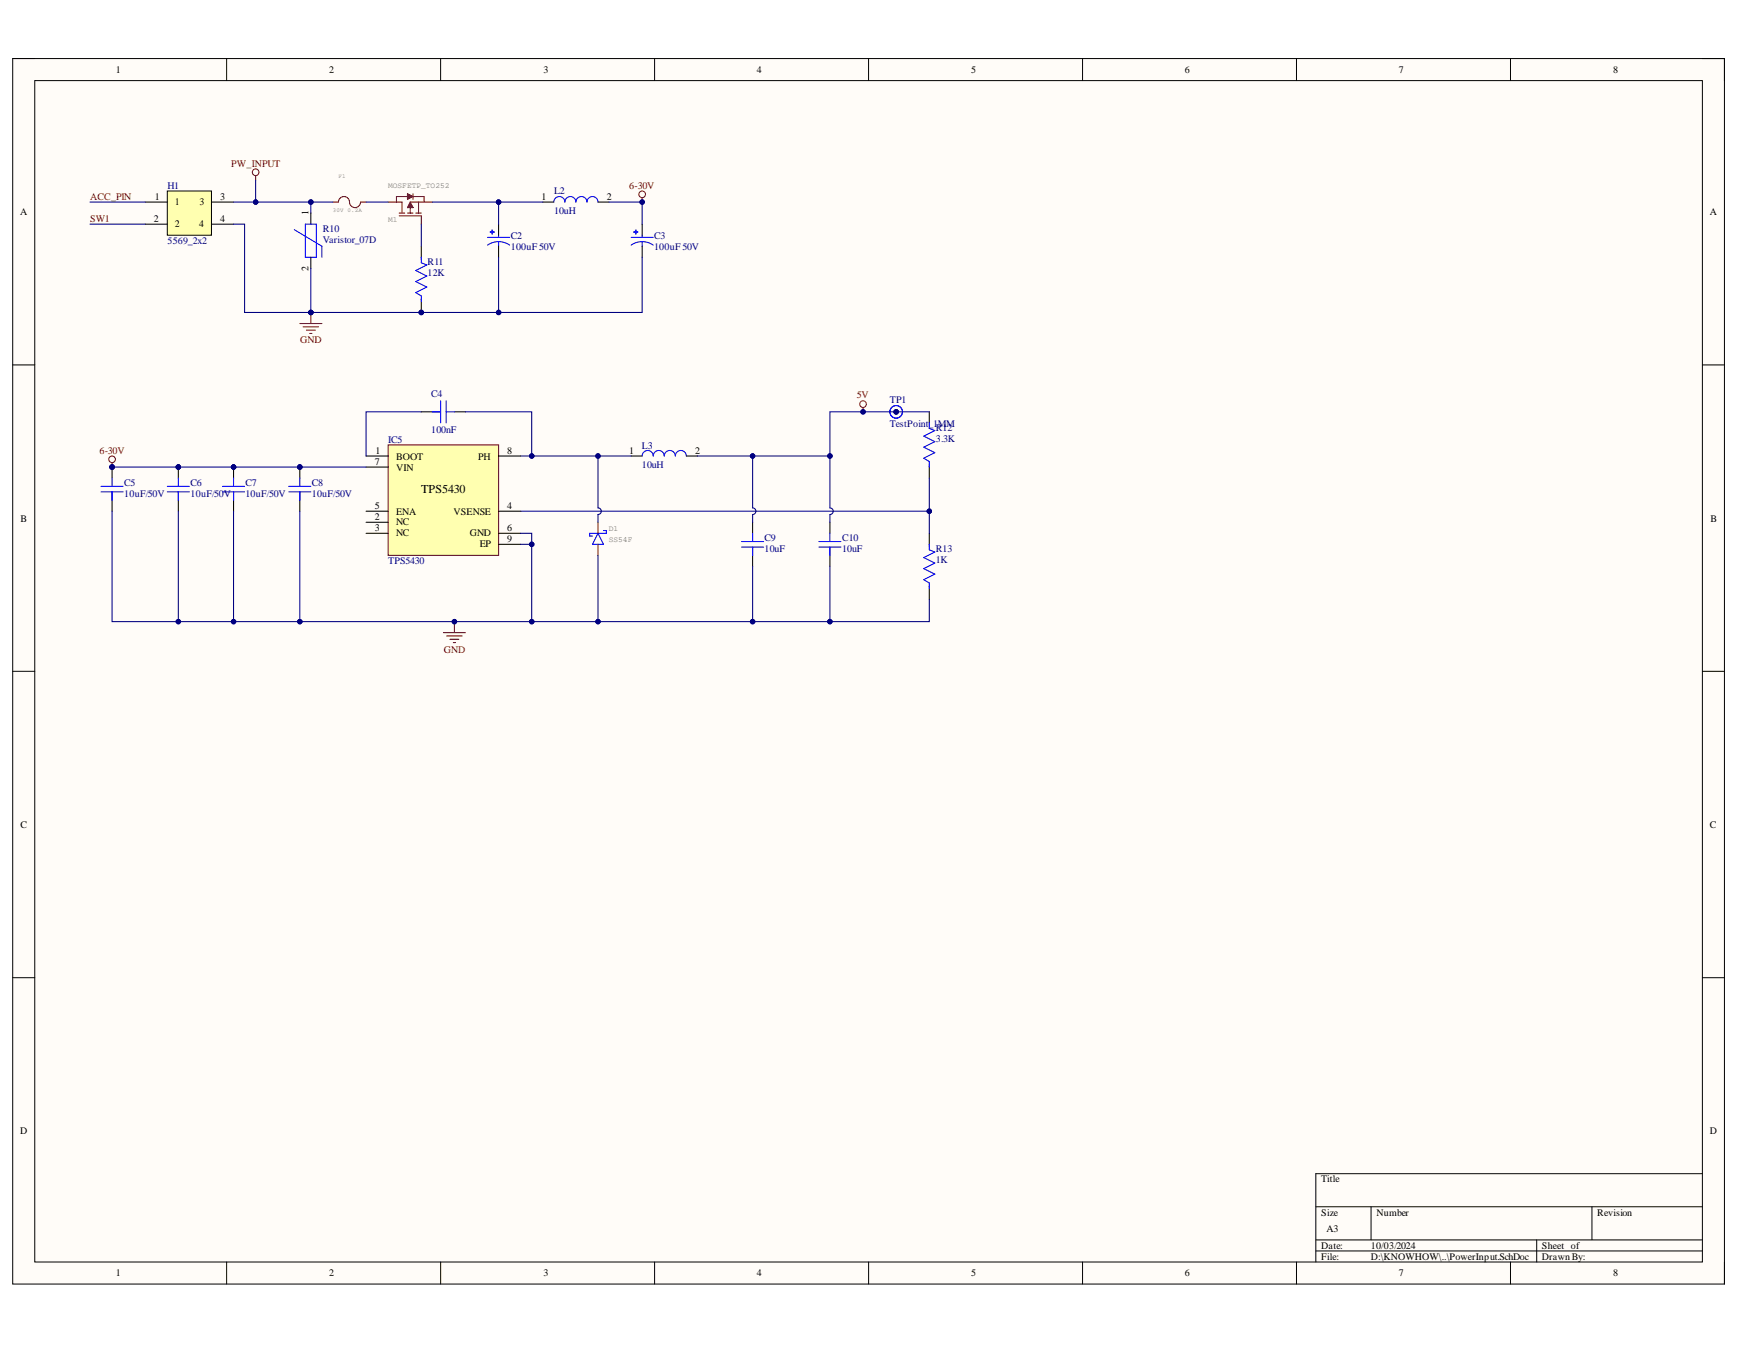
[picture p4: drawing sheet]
<svg xmlns="http://www.w3.org/2000/svg" width="279mm" height="216mm" viewBox="0 0 279 216" stroke-linecap="round" stroke-linejoin="round" font-family="sans-serif">
<defs><g id="words">
<text font-size="1.9" x="67.7" y="79.2">TPS5430</text>
<g font-size="1.6">
<text x="18.6" y="11.7">1</text>
<text x="52.9" y="11.7">2</text>
<text x="87.3" y="11.7">3</text>
<text x="121.5" y="11.7">4</text>
<text x="155.9" y="11.7">5</text>
<text x="190.3" y="11.7">6</text>
<text x="224.6" y="11.7">7</text>
<text x="259" y="11.7">8</text>
<text x="3.2" y="34.6">A</text>
<text x="24.7" y="35.7">2</text>
<text x="24.9" y="32.1">1</text>
<text x="28.1" y="32.9">1</text>
<text x="32" y="32.9">3</text>
<text x="35.3" y="35.7">4</text>
<text x="35.3" y="32.1">3</text>
<text x="49.6" y="34.6" transform="rotate(-90 49.6 34.6)">1</text>
<text x="86.9" y="32.1">1</text>
<text x="97.4" y="32.1">2</text>
<text x="274.6" y="34.6">A</text>
<text x="28.1" y="36.5">2</text>
<text x="32" y="36.5">4</text>
<text x="49.6" y="43.4" transform="rotate(-90 49.6 43.4)">2</text>
<text x="60.2" y="74.6">7</text>
<text x="60.3" y="72.8">1</text>
<text x="63.6" y="75.5">VIN</text>
<text x="63.6" y="73.8">BOOT</text>
<text x="76.8" y="73.8">PH</text>
<text x="81.4" y="72.8">8</text>
<text x="101.1" y="72.8">1</text>
<text x="111.6" y="72.8">2</text>
<text x="3.3" y="83.7">B</text>
<text x="60.2" y="81.7">5</text>
<text x="60.2" y="83.5">2</text>
<text x="63.6" y="82.6">ENA</text>
<text x="72.8" y="82.6">VSENSE</text>
<text x="81.4" y="81.7">4</text>
<text x="274.7" y="83.7">B</text>
<text x="60.2" y="85.3">3</text>
<text x="63.6" y="84.3">NC</text>
<text x="63.6" y="86.1">NC</text>
<text x="75.4" y="86.1">GND</text>
<text x="77" y="87.9">EP</text>
<text x="81.4" y="87">9</text>
<text x="81.4" y="85.3">6</text>
<text x="3.3" y="132.9">C</text>
<text x="274.6" y="132.9">C</text>
<text x="3.2" y="182">D</text>
<text x="274.6" y="182">D</text>
<text x="212.2" y="189.8">Title</text>
<text x="212.2" y="195.1">Size</text>
<text x="213" y="197.8">A3</text>
<text x="221" y="195.1">Number</text>
<text x="256.5" y="195.1">Revision</text>
<text x="212.2" y="200.5">Date:</text>
<text x="212.2" y="202.2">File:</text>
<text x="220.1" y="200.5">10/03/2024</text>
<text x="220.1" y="202.2">D:\KNOWHOW\..\PowerInput.SchDoc</text>
<text x="247.6" y="200.5">Sheet of</text>
<text x="247.6" y="202.2">Drawn By:</text>
<text x="18.6" y="204.8">1</text>
<text x="52.9" y="204.8">2</text>
<text x="87.3" y="204.8">3</text>
<text x="121.5" y="204.8">4</text>
<text x="155.9" y="204.8">5</text>
<text x="190.3" y="204.8">6</text>
<text x="224.6" y="204.8">7</text>
<text x="259" y="204.8">8</text>
</g>
<g font-size="1.6" fill="#800000">
<text x="37.1" y="26.8">PW_INPUT</text>
<text x="14.5" y="32.1">ACC_PIN</text>
<text x="14.5" y="35.7">SW1</text>
<text x="101.1" y="30.3">6-30V</text>
<text x="48.2" y="55.1">GND</text>
<text x="137.6" y="64">5V</text>
<text x="16" y="72.8">6-30V</text>
<text x="71.3" y="104.8">GND</text>
</g>
<g font-size="1.6" fill="#000080">
<text x="26.9" y="30.3">H1</text>
<text x="89" y="31.2">L2</text>
<text x="89" y="34.4">10uH</text>
<text x="26.9" y="39.2">5569_2x2</text>
<text x="51.8" y="37.3">R10</text>
<text x="51.8" y="39">Varistor_07D</text>
<text x="82" y="38.4">C2</text>
<text x="82" y="40.1">100uF 50V</text>
<text x="105" y="38.4">C3</text>
<text x="105" y="40.1">100uF 50V</text>
<text x="68.7" y="42.6">R11</text>
<text x="68.7" y="44.4">12K</text>
<text x="69.3" y="63.8">C4</text>
<text x="142.9" y="64.7">TP1</text>
<text x="62.3" y="71.1">IC5</text>
<text x="69.3" y="69.5">100nF</text>
<text x="103.1" y="72">L3</text>
<text x="142.9" y="68.5">TestPoint_1MM</text>
<text x="150.3" y="69.1">R12</text>
<text x="150.3" y="70.9">3.3K</text>
<text x="20" y="78">C5</text>
<text x="30.6" y="78">C6</text>
<text x="39.4" y="78">C7</text>
<text x="50.1" y="78">C8</text>
<text x="103.1" y="75.1">10uH</text>
<text x="20" y="79.8">10uF/50V</text>
<text x="30.6" y="79.8">10uF/50V</text>
<text x="39.4" y="79.8">10uF/50V</text>
<text x="50.1" y="79.8">10uF/50V</text>
<text x="122.8" y="86.9">C9</text>
<text x="122.8" y="88.6">10uF</text>
<text x="135.2" y="86.9">C10</text>
<text x="135.2" y="88.6">10uF</text>
<text x="150.3" y="88.6">R13</text>
<text x="62.3" y="90.6">TPS5430</text>
<text x="150.3" y="90.4">1K</text>
</g>
<g font-size="1.3" fill="#808080">
<text x="62.3" y="35.6">M1</text>
<text x="62.3" y="30.2">MOSFETP_TO252</text>
<text x="97.8" y="85.3">D1</text>
<text x="97.8" y="87">SS54F</text>
</g>
<g font-size=".9" fill="#808080">
<text x="54.4" y="28.6">F1</text>
<text x="53.4" y="34">30V 0.2A</text>
</g>
</g></defs>
<path d="M2 9.4h274.9v196.7h-274.9z" fill-rule="evenodd" fill="#fffcf8"/>
<path d="M2 9.4h274.9v196.7h-274.9z" fill="none" stroke="#000" stroke-width=".16"/>
<path d="M5.6 12.9h267.8v189.7h-267.8z" fill-rule="evenodd" fill="#fffcf8"/>
<g fill="none" stroke="#000" stroke-width=".16">
<path d="M2 9.4h3.6M5.6 12.9h267.8v189.7h-267.8zM36.4 9.4v3.5M70.8 9.4v3.5M105.1 9.4v3.5M139.5 9.4v3.5M173.8 9.4v3.5M208.2 9.4v3.5M242.5 9.4v3.5M273.4 9.4h3.5v3.5M2 58.6h3.6M273.4 58.6h3.5"/>
<path d="M2 107.8h3.6M273.4 107.8h3.5M2 156.9h3.6M273.4 156.9h3.5M211.3 193.7h62.1M211.3 199h62.1M220.2 193.7v5.3M246.8 199v3.6M255.6 193.7v5.3M273.4 188.4h-62.1v14.2M36.4 202.6v3.5M70.8 202.6v3.5"/>
<path d="M105.1 202.6v3.5M139.5 202.6v3.5M173.8 202.6v3.5M208.2 202.6v3.5M211.3 200.8h62.1M242.5 202.6v3.5M276.9 202.6v3.5"/>
</g>
<path d="M79 36.9h.1v.7h-.1z" fill-rule="evenodd" fill="#00f"/>
<path d="M79 36.9h.1v.7h-.1z" fill="none" stroke="#00f" stroke-width=".17"/>
<path d="M78.7 37.2h.6v.1h-.6z" fill-rule="evenodd" fill="#00f"/>
<path d="M78.3 39.3a3.1 3.1 0 0 1 3.5 0M78.3 38.1h3.5M78.7 37.2h.6v.1h-.6zM80.1 37.7v.4M80.1 38.8v.7" fill="none" stroke="#00f" stroke-width=".17"/>
<path d="M80.1 36v1.7M80.1 39.5v1.8" fill="none" stroke="#000" stroke-width=".17"/>
<path d="M102 36.9h.1v.7h-.1z" fill-rule="evenodd" fill="#00f"/>
<path d="M102 36.9h.1v.7h-.1z" fill="none" stroke="#00f" stroke-width=".17"/>
<path d="M101.8 37.2h.6v.1h-.6z" fill-rule="evenodd" fill="#00f"/>
<path d="M88.9 32.4a.89 .89 0 0 1 .9-.9 .89 .89 0 0 1 .9 .9 .89 .89 0 0 1 .9-.9 .89 .89 0 0 1 .9 .9 .89 .89 0 0 1 .9-.9 .89 .89 0 0 1 .9 .9 .89 .89 0 0 1 .8-.9 .89 .89 0 0 1 .9 .9M101.3 39.3a3.1 3.1 0 0 1 3.6 0M101.3 38.1h3.6M101.8 37.2h.6v.1h-.6zM103.1 37.7v.4M103.1 38.8v.7" fill="none" stroke="#00f" stroke-width=".17"/>
<path d="M87.2 32.4h1.7M96 32.4h1.8M103.1 36v1.7M103.1 39.5v1.8" fill="none" stroke="#000" stroke-width=".17"/>
<g fill="none" stroke="#800000" stroke-width=".17">
<path d="M62.3 32.4h2.2v1.8M63.7 32.4v-.9h4.4v.9M64.1 34.2h.9M64.1 34.6h3.6v1.4M65.4 34.2h.9M65.4 33.3h.9M65.4 31.1l.9 .4-.9 .5zM65.5 31.4l.6 .1M65.5 31.2l.6 .3-.6 .4zM65.9 32.9l-.2 .4h-.3M65.9 32.9l.2 .4h.2M65.9 32.4v1.8"/>
<path d="M65.9 32.4h3.5M65.9 32.4l.4 .9M65.9 32.4l-.5 .9M65.9 32.9l-.5 .4M65.9 32.9l.4 .4M66.1 31.5l-.6 .2M66.3 31.1v.9M66.8 34.2h.9M67.2 32.4v1.8"/>
</g>
<circle cx="67.7" cy="50.2" r=".35" fill="#000080"/>
<circle cx="67.7" cy="50.2" r=".35" fill="none" stroke="#000080" stroke-width=".16"/>
<path d="M67.7 48.4v1.8" fill="none" stroke="#000" stroke-width=".17"/>
<circle cx="67.7" cy="50.2" r=".35" fill="#000080"/>
<circle cx="67.7" cy="50.2" r=".35" fill="none" stroke="#000080" stroke-width=".16"/>
<path d="M49.9 34.2v1.8M67.7 39.5v1.8M49.9 41.3v1.8" fill="none" stroke="#000" stroke-width=".17"/>
<path d="M47.3 36.9l4.4 2.6v1.8M49 36h1.8v5.3h-1.8zM67.7 41.3v.9l.8 .3-1.7 .9 1.7 .9-1.7 .9 1.7 .9-1.7 .9 .9 .5v.9" fill="none" stroke="#00f" stroke-width=".17"/>
<path d="M53.5 32.4h.8a.89 .89 0 0 1 .9-.9 .89 .89 0 0 1 .9 .9 .89 .89 0 0 0 .9 .9 .89 .89 0 0 0 .9-.9h.9" fill="none" stroke="#800000" stroke-width=".17"/>
<path d="M26.9 30.7h7.1v7h-7.1z" fill-rule="evenodd" fill="#ffffb0"/>
<path d="M26.9 30.7h7.1v7h-7.1z" fill="none" stroke="#000" stroke-width=".16"/>
<path d="M23.3 32.4h3.6M23.3 36h3.6M34 32.4h3.5M34 36h3.5" fill="none" stroke="#000" stroke-width=".17"/>
<path d="M48.1 51.9h3.6M48.7 52.5h2.5M49.2 53h1.4M49.7 53.5h.4M49.9 50.2v1.7" fill="none" stroke="#800000" stroke-width=".17"/>
<circle cx="49.9" cy="50.2" r=".36" fill="#000080"/>
<circle cx="49.9" cy="50.2" r=".36" fill="none" stroke="#000080" stroke-width=".16"/>
<g fill="none" stroke="#800000" stroke-width=".16">
<circle cx="41" cy="27.7" r=".53"/>
<circle cx="103.1" cy="31.2" r=".53"/>
</g>
<path d="M41.1 28.2v.7M103.1 31.7v.7" fill="none" stroke="#800000" stroke-width=".17"/>
<circle cx="103.1" cy="32.4" r=".35" fill="#000080"/>
<circle cx="103.1" cy="32.4" r=".35" fill="none" stroke="#000080" stroke-width=".16"/>
<path d="M62.3 71.4h17.8v17.8h-17.8z" fill-rule="evenodd" fill="#ffffb0"/>
<path d="M62.3 71.4h17.8v17.8h-17.8z" fill="none" stroke="#800000" stroke-width=".17"/>
<path d="M58.8 75h3.5M58.8 73.2h3.5M80.1 73.2h3.5M58.8 82.1h3.5M58.8 85.6h3.5M58.8 83.8h3.5M80.1 82.1h3.5M80.1 87.4h3.5M80.1 85.6h3.5" fill="none" stroke="#000" stroke-width=".17"/>
<circle cx="48.1" cy="75" r=".36" fill="#000080"/>
<circle cx="48.1" cy="75" r=".36" fill="none" stroke="#000080" stroke-width=".16"/>
<path d="M48.1 75v1.7M48.1 80.3v1.8" fill="none" stroke="#000" stroke-width=".17"/>
<circle cx="48.1" cy="75" r=".36" fill="#000080"/>
<circle cx="48.1" cy="75" r=".36" fill="none" stroke="#000080" stroke-width=".16"/>
<path d="M46.4 79h3.5M46.4 78.1h3.5M48.1 76.7v1.4M48.1 79v1.3" fill="none" stroke="#00f" stroke-width=".17"/>
<circle cx="37.5" cy="75" r=".36" fill="#000080"/>
<circle cx="37.5" cy="75" r=".36" fill="none" stroke="#000080" stroke-width=".16"/>
<path d="M37.5 75v1.7M37.5 80.3v1.8" fill="none" stroke="#000" stroke-width=".17"/>
<circle cx="37.5" cy="75" r=".36" fill="#000080"/>
<circle cx="37.5" cy="75" r=".36" fill="none" stroke="#000080" stroke-width=".16"/>
<path d="M35.7 79h3.6M35.7 78.1h3.6M37.5 76.7v1.4M37.5 79v1.3" fill="none" stroke="#00f" stroke-width=".17"/>
<circle cx="28.6" cy="75" r=".36" fill="#000080"/>
<circle cx="28.6" cy="75" r=".36" fill="none" stroke="#000080" stroke-width=".16"/>
<path d="M28.6 75v1.7M28.6 80.3v1.8" fill="none" stroke="#000" stroke-width=".17"/>
<circle cx="28.6" cy="75" r=".36" fill="#000080"/>
<circle cx="28.6" cy="75" r=".36" fill="none" stroke="#000080" stroke-width=".16"/>
<path d="M26.9 79h3.5M26.9 78.1h3.5M28.6 76.7v1.4M28.6 79v1.3" fill="none" stroke="#00f" stroke-width=".17"/>
<circle cx="18" cy="75" r=".36" fill="#000080"/>
<circle cx="18" cy="75" r=".36" fill="none" stroke="#000080" stroke-width=".16"/>
<path d="M18 75v1.7M18 80.3v1.8" fill="none" stroke="#000" stroke-width=".17"/>
<circle cx="18" cy="75" r=".36" fill="#000080"/>
<circle cx="18" cy="75" r=".36" fill="none" stroke="#000080" stroke-width=".16"/>
<path d="M16.2 79h3.6M16.2 78.1h3.6M18 76.7v1.4M18 79v1.3" fill="none" stroke="#00f" stroke-width=".17"/>
<path d="M73 99.8v1.8M71.2 101.6h3.5M71.7 102.1h2.5M72.3 102.6h1.4M72.8 103.1h.3" fill="none" stroke="#800000" stroke-width=".17"/>
<circle cx="73" cy="99.8" r=".35" fill="#000080"/>
<circle cx="73" cy="99.8" r=".35" fill="none" stroke="#000080" stroke-width=".16"/>
<circle cx="18" cy="73.7" r=".53" fill="none" stroke="#800000" stroke-width=".16"/>
<path d="M18 74.3v.7" fill="none" stroke="#800000" stroke-width=".17"/>
<circle cx="18" cy="75" r=".36" fill="#000080"/>
<circle cx="18" cy="75" r=".36" fill="none" stroke="#000080" stroke-width=".16"/>
<path d="M67.7 66.1h1.7M73 66.1h1.7M101.3 73.2h1.8M110.2 73.2h1.8M149.2 66.1v1.8M149.2 75v1.7M120.9 83.8v1.8M120.9 89.2v1.7M133.3 83.8v1.8M133.3 89.2v1.7M149.2 85.6v1.8M149.2 94.5v1.7" fill="none" stroke="#000" stroke-width=".17"/>
<g fill="none" stroke="#00f" stroke-width=".17">
<path d="M69.4 66.1h1.4M70.8 64.3v3.6M71.6 64.3v3.6M71.6 66.1h1.4M103.1 73.2a.89 .89 0 0 1 .9-.9 .89 .89 0 0 1 .9 .9 .89 .89 0 0 1 .9-.9 .89 .89 0 0 1 .9 .9 .89 .89 0 0 1 .8-.9 .89 .89 0 0 1 .9 .9 .89 .89 0 0 1 .9-.9 .89 .89 0 0 1 .9 .9M149.2 67.9v.9l.9 .3-1.8 .9 1.8 .9-1.8 .9 1.8 .9-1.8 .9 .9 .5v.9M96 85.6l.9 1.8h-1.8zM96.9 85.2h.5v.4h-2.7v.4h.4M119.1 87.8h3.5M119.1 86.9h3.5M120.9 85.6v1.3M120.9 87.8v1.4"/>
<path d="M131.5 87.8h3.5M131.5 86.9h3.5M133.3 85.6v1.3M133.3 87.8v1.4M149.2 87.4v.9l.9 .3-1.8 .9 1.8 .9-1.8 .9 1.8 .9-1.8 .8 .9 .6v.9"/>
</g>
<path d="M96 83.8v1.8M96 87.4v1.8" fill="none" stroke="#800000" stroke-width=".17"/>
<path d="M37.5 32.4h12.4v1.8" fill="none" stroke="#000080" stroke-width=".17"/>
<circle cx="41" cy="32.4" r=".35" fill="#000080"/>
<circle cx="41" cy="32.4" r=".35" fill="none" stroke="#000080" stroke-width=".16"/>
<circle cx="49.9" cy="32.4" r=".36" fill="#000080"/>
<circle cx="49.9" cy="32.4" r=".36" fill="none" stroke="#000080" stroke-width=".16"/>
<path d="M49.9 32.4h3.6" fill="none" stroke="#000080" stroke-width=".17"/>
<circle cx="49.9" cy="32.4" r=".36" fill="#000080"/>
<circle cx="49.9" cy="32.4" r=".36" fill="none" stroke="#000080" stroke-width=".16"/>
<path d="M58.8 32.4h3.5M67.7 36v3.5M69.4 32.4h10.7v3.6" fill="none" stroke="#000080" stroke-width=".17"/>
<circle cx="80.1" cy="32.4" r=".35" fill="#000080"/>
<circle cx="80.1" cy="32.4" r=".35" fill="none" stroke="#000080" stroke-width=".16"/>
<path d="M80.1 32.4h7.1" fill="none" stroke="#000080" stroke-width=".17"/>
<circle cx="80.1" cy="32.4" r=".35" fill="#000080"/>
<circle cx="80.1" cy="32.4" r=".35" fill="none" stroke="#000080" stroke-width=".16"/>
<path d="M97.8 32.4h5.3v3.6" fill="none" stroke="#000080" stroke-width=".17"/>
<circle cx="103.1" cy="32.4" r=".35" fill="#000080"/>
<circle cx="103.1" cy="32.4" r=".35" fill="none" stroke="#000080" stroke-width=".16"/>
<path d="M80.1 41.3v8.9" fill="none" stroke="#000080" stroke-width=".17"/>
<circle cx="80.1" cy="50.2" r=".35" fill="#000080"/>
<circle cx="80.1" cy="50.2" r=".35" fill="none" stroke="#000080" stroke-width=".16"/>
<path d="M103.1 41.3v8.9h-53.2v-7.1" fill="none" stroke="#000080" stroke-width=".17"/>
<circle cx="80.1" cy="50.2" r=".35" fill="#000080"/>
<circle cx="80.1" cy="50.2" r=".35" fill="none" stroke="#000080" stroke-width=".16"/>
<circle cx="67.7" cy="50.2" r=".35" fill="#000080"/>
<circle cx="67.7" cy="50.2" r=".35" fill="none" stroke="#000080" stroke-width=".16"/>
<circle cx="49.9" cy="50.2" r=".36" fill="#000080"/>
<circle cx="49.9" cy="50.2" r=".36" fill="none" stroke="#000080" stroke-width=".16"/>
<path d="M37.5 36h1.8v14.2h10.6" fill="none" stroke="#000080" stroke-width=".17"/>
<circle cx="49.9" cy="50.2" r=".36" fill="#000080"/>
<circle cx="49.9" cy="50.2" r=".36" fill="none" stroke="#000080" stroke-width=".16"/>
<path d="M14.4 32.4h8.9M14.4 36h8.9M41.1 28.9v3.5" fill="none" stroke="#000080" stroke-width=".17"/>
<circle cx="41" cy="32.4" r=".35" fill="#000080"/>
<circle cx="41" cy="32.4" r=".35" fill="none" stroke="#000080" stroke-width=".16"/>
<path d="M83.6 87.4h1.8" fill="none" stroke="#000080" stroke-width=".17"/>
<circle cx="85.4" cy="87.4" r=".35" fill="#000080"/>
<circle cx="85.4" cy="87.4" r=".35" fill="none" stroke="#000080" stroke-width=".16"/>
<path d="M18 82.1v17.7h67.4v-14.2h-1.8" fill="none" stroke="#000080" stroke-width=".17"/>
<circle cx="28.6" cy="99.8" r=".35" fill="#000080"/>
<circle cx="28.6" cy="99.8" r=".35" fill="none" stroke="#000080" stroke-width=".16"/>
<circle cx="37.5" cy="99.8" r=".35" fill="#000080"/>
<circle cx="37.5" cy="99.8" r=".35" fill="none" stroke="#000080" stroke-width=".16"/>
<circle cx="48.1" cy="99.8" r=".35" fill="#000080"/>
<circle cx="48.1" cy="99.8" r=".35" fill="none" stroke="#000080" stroke-width=".16"/>
<circle cx="73" cy="99.8" r=".35" fill="#000080"/>
<circle cx="73" cy="99.8" r=".35" fill="none" stroke="#000080" stroke-width=".16"/>
<circle cx="85.4" cy="99.8" r=".35" fill="#000080"/>
<circle cx="85.4" cy="99.8" r=".35" fill="none" stroke="#000080" stroke-width=".16"/>
<circle cx="85.4" cy="87.4" r=".35" fill="#000080"/>
<circle cx="85.4" cy="87.4" r=".35" fill="none" stroke="#000080" stroke-width=".16"/>
<path d="M28.6 82.1v17.7" fill="none" stroke="#000080" stroke-width=".17"/>
<circle cx="28.6" cy="99.8" r=".35" fill="#000080"/>
<circle cx="28.6" cy="99.8" r=".35" fill="none" stroke="#000080" stroke-width=".16"/>
<path d="M37.5 82.1v17.7" fill="none" stroke="#000080" stroke-width=".17"/>
<circle cx="37.5" cy="99.8" r=".35" fill="#000080"/>
<circle cx="37.5" cy="99.8" r=".35" fill="none" stroke="#000080" stroke-width=".16"/>
<path d="M48.1 82.1v17.7" fill="none" stroke="#000080" stroke-width=".17"/>
<circle cx="48.1" cy="99.8" r=".35" fill="#000080"/>
<circle cx="48.1" cy="99.8" r=".35" fill="none" stroke="#000080" stroke-width=".16"/>
<path d="M18 75h40.8" fill="none" stroke="#000080" stroke-width=".17"/>
<circle cx="48.1" cy="75" r=".36" fill="#000080"/>
<circle cx="48.1" cy="75" r=".36" fill="none" stroke="#000080" stroke-width=".16"/>
<circle cx="37.5" cy="75" r=".36" fill="#000080"/>
<circle cx="37.5" cy="75" r=".36" fill="none" stroke="#000080" stroke-width=".16"/>
<circle cx="28.6" cy="75" r=".36" fill="#000080"/>
<circle cx="28.6" cy="75" r=".36" fill="none" stroke="#000080" stroke-width=".16"/>
<circle cx="18" cy="75" r=".36" fill="#000080"/>
<circle cx="18" cy="75" r=".36" fill="none" stroke="#000080" stroke-width=".16"/>
<path d="M67.7 66.1h-8.9v7.1M74.7 66.1h10.7v7.1h-1.8" fill="none" stroke="#000080" stroke-width=".17"/>
<circle cx="85.4" cy="73.2" r=".35" fill="#000080"/>
<circle cx="85.4" cy="73.2" r=".35" fill="none" stroke="#000080" stroke-width=".16"/>
<path d="M149.2 76.7v8.9" fill="none" stroke="#000080" stroke-width=".17"/>
<circle cx="149.2" cy="82.1" r=".35" fill="#000080"/>
<circle cx="149.2" cy="82.1" r=".35" fill="none" stroke="#000080" stroke-width=".16"/>
<path d="M83.6 82.1h65.6" fill="none" stroke="#000080" stroke-width=".17"/>
<circle cx="149.2" cy="82.1" r=".35" fill="#000080"/>
<circle cx="149.2" cy="82.1" r=".35" fill="none" stroke="#000080" stroke-width=".16"/>
<path d="M85.4 73.2h10.6v8.3a.53 .53 0 0 1 .6 .6 .53 .53 0 0 1-.6 .5v1.2" fill="none" stroke="#000080" stroke-width=".17"/>
<circle cx="85.4" cy="73.2" r=".35" fill="#000080"/>
<circle cx="85.4" cy="73.2" r=".35" fill="none" stroke="#000080" stroke-width=".16"/>
<circle cx="96" cy="73.2" r=".35" fill="#000080"/>
<circle cx="96" cy="73.2" r=".35" fill="none" stroke="#000080" stroke-width=".16"/>
<path d="M96 73.2h5.3" fill="none" stroke="#000080" stroke-width=".17"/>
<circle cx="96" cy="73.2" r=".35" fill="#000080"/>
<circle cx="96" cy="73.2" r=".35" fill="none" stroke="#000080" stroke-width=".16"/>
<path d="M149.2 96.2v3.6h-63.8" fill="none" stroke="#000080" stroke-width=".17"/>
<circle cx="85.4" cy="99.8" r=".35" fill="#000080"/>
<circle cx="85.4" cy="99.8" r=".35" fill="none" stroke="#000080" stroke-width=".16"/>
<circle cx="96" cy="99.8" r=".35" fill="#000080"/>
<circle cx="96" cy="99.8" r=".35" fill="none" stroke="#000080" stroke-width=".16"/>
<circle cx="120.8" cy="99.8" r=".36" fill="#000080"/>
<circle cx="120.8" cy="99.8" r=".36" fill="none" stroke="#000080" stroke-width=".16"/>
<circle cx="133.3" cy="99.8" r=".35" fill="#000080"/>
<circle cx="133.3" cy="99.8" r=".35" fill="none" stroke="#000080" stroke-width=".16"/>
<path d="M96 89.2v10.6" fill="none" stroke="#000080" stroke-width=".17"/>
<circle cx="96" cy="99.8" r=".35" fill="#000080"/>
<circle cx="96" cy="99.8" r=".35" fill="none" stroke="#000080" stroke-width=".16"/>
<path d="M112 73.2h8.9v8.3a.53 .53 0 0 1 .5 .6 .53 .53 0 0 1-.5 .5v1.2" fill="none" stroke="#000080" stroke-width=".17"/>
<circle cx="120.8" cy="73.2" r=".36" fill="#000080"/>
<circle cx="120.8" cy="73.2" r=".36" fill="none" stroke="#000080" stroke-width=".16"/>
<path d="M120.9 73.2h12.4v8.3a.53 .53 0 0 1 .5 .6 .53 .53 0 0 1-.5 .5v1.2" fill="none" stroke="#000080" stroke-width=".17"/>
<circle cx="120.8" cy="73.2" r=".36" fill="#000080"/>
<circle cx="120.8" cy="73.2" r=".36" fill="none" stroke="#000080" stroke-width=".16"/>
<circle cx="133.3" cy="73.2" r=".35" fill="#000080"/>
<circle cx="133.3" cy="73.2" r=".35" fill="none" stroke="#000080" stroke-width=".16"/>
<path d="M120.9 90.9v8.9" fill="none" stroke="#000080" stroke-width=".17"/>
<circle cx="120.8" cy="99.8" r=".36" fill="#000080"/>
<circle cx="120.8" cy="99.8" r=".36" fill="none" stroke="#000080" stroke-width=".16"/>
<path d="M133.3 90.9v8.9" fill="none" stroke="#000080" stroke-width=".17"/>
<circle cx="133.3" cy="99.8" r=".35" fill="#000080"/>
<circle cx="133.3" cy="99.8" r=".35" fill="none" stroke="#000080" stroke-width=".16"/>
<circle cx="143.9" cy="66.1" r=".35" fill="#000080"/>
<circle cx="143.9" cy="66.1" r=".35" fill="none" stroke="#000080" stroke-width=".16"/>
<circle cx="143.9" cy="66.1" r=".35" fill="#000080"/>
<circle cx="143.9" cy="66.1" r=".35" fill="none" stroke="#000080" stroke-width=".16"/>
<circle cx="143.9" cy="66.1" r="1.01" fill="none" stroke="#00f" stroke-width=".17"/>
<path d="M149.2 66.1h-15.9v7.1" fill="none" stroke="#000080" stroke-width=".17"/>
<circle cx="133.3" cy="73.2" r=".35" fill="#000080"/>
<circle cx="133.3" cy="73.2" r=".35" fill="none" stroke="#000080" stroke-width=".16"/>
<circle cx="138.6" cy="66.1" r=".35" fill="#000080"/>
<circle cx="138.6" cy="66.1" r=".35" fill="none" stroke="#000080" stroke-width=".16"/>
<circle cx="143.9" cy="66.1" r=".35" fill="#000080"/>
<circle cx="143.9" cy="66.1" r=".35" fill="none" stroke="#000080" stroke-width=".16"/>
<circle cx="138.6" cy="64.9" r=".53" fill="none" stroke="#800000" stroke-width=".16"/>
<path d="M138.6 65.4v.7" fill="none" stroke="#800000" stroke-width=".17"/>
<circle cx="138.6" cy="66.1" r=".35" fill="#000080"/>
<circle cx="138.6" cy="66.1" r=".35" fill="none" stroke="#000080" stroke-width=".16"/>
<use href="#words"/>
</svg>
